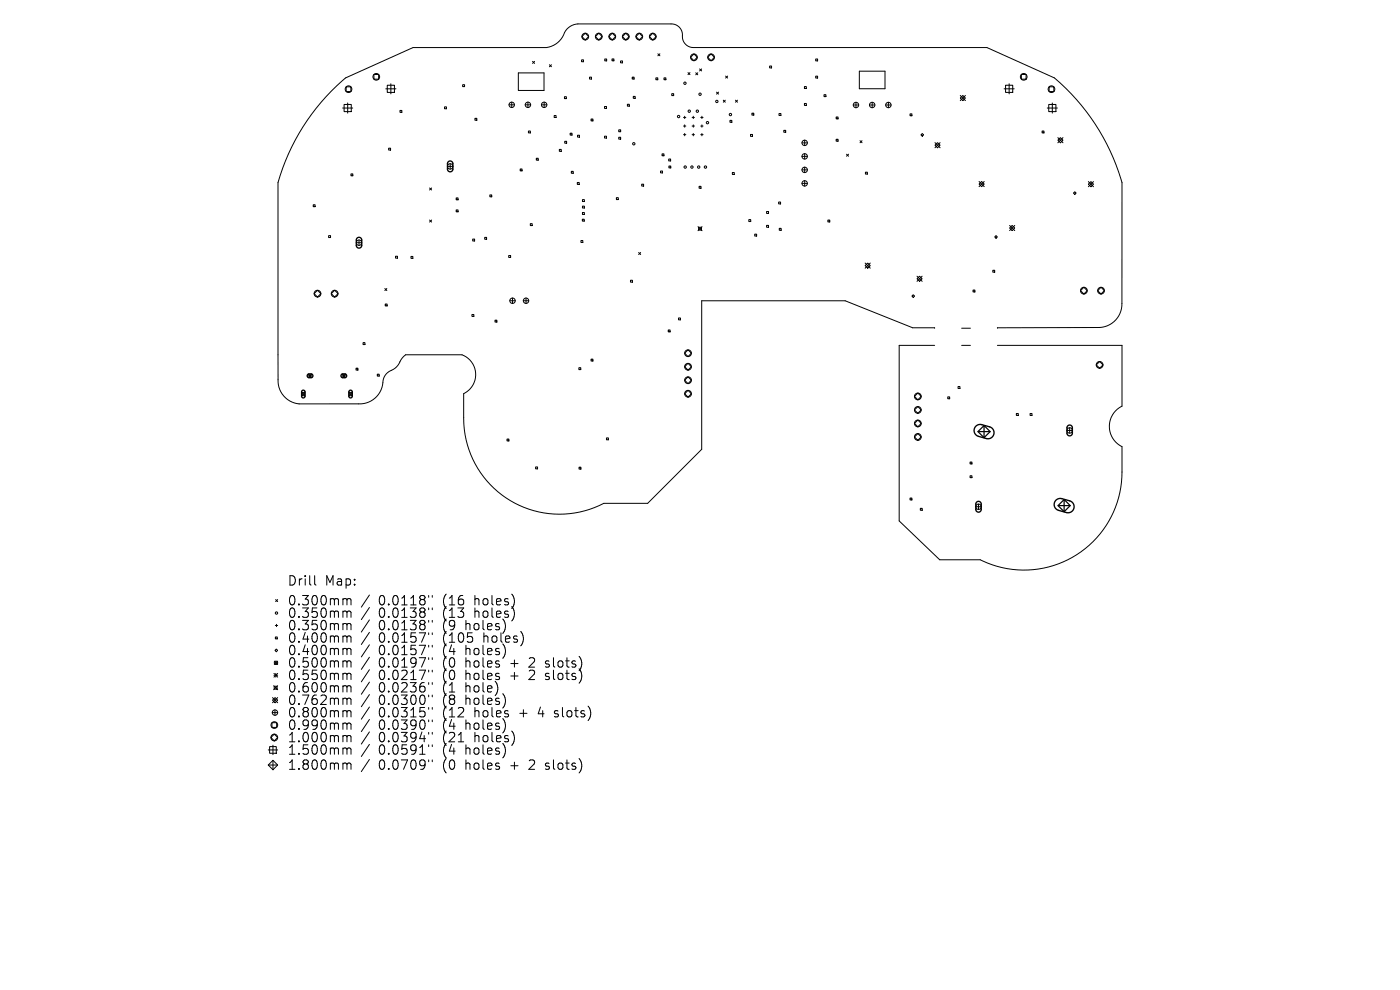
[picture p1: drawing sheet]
<svg xmlns="http://www.w3.org/2000/svg" width="297mm" height="210mm" viewBox="0 0 297 210" stroke-linecap="round" stroke-linejoin="round" font-family="sans-serif">
<defs><g id="words">
<g font-size="2.8">
<text x="60.9" y="124.5">Drill</text>
<text x="68.9" y="124.5">Map:</text>
<text x="60.9" y="128.7">0.300mm</text>
<text x="60.9" y="131.3">0.350mm</text>
<text x="80.4" y="128.7">0.0118&quot;</text>
<text x="80.4" y="131.3">0.0138&quot;</text>
<text x="94.1" y="128.7">(16</text>
<text x="94.1" y="131.3">(13</text>
<text x="100.9" y="128.7">holes)</text>
<text x="100.9" y="131.3">holes)</text>
<text x="60.9" y="134">0.350mm</text>
<text x="60.9" y="136.6">0.400mm</text>
<text x="80.4" y="134">0.0138&quot;</text>
<text x="80.4" y="136.6">0.0157&quot;</text>
<text x="94.1" y="134">(9</text>
<text x="94.1" y="136.6">(105</text>
<text x="99" y="134">holes)</text>
<text x="102.8" y="136.6">holes)</text>
<text x="60.9" y="139.3">0.400mm</text>
<text x="60.9" y="141.9">0.500mm</text>
<text x="80.4" y="139.3">0.0157&quot;</text>
<text x="80.4" y="141.9">0.0197&quot;</text>
<text x="94.1" y="139.3">(4</text>
<text x="94.1" y="141.9">(0</text>
<text x="99" y="139.3">holes)</text>
<text x="99" y="141.9">holes</text>
<text x="108.8" y="141.9">+</text>
<text x="113" y="141.9">2</text>
<text x="116.6" y="141.9">slots)</text>
<text x="60.9" y="144.5">0.550mm</text>
<text x="60.9" y="147.2">0.600mm</text>
<text x="60.9" y="149.8">0.762mm</text>
<text x="80.4" y="144.5">0.0217&quot;</text>
<text x="80.4" y="147.2">0.0236&quot;</text>
<text x="80.4" y="149.8">0.0300&quot;</text>
<text x="94.1" y="144.5">(0</text>
<text x="94.1" y="147.2">(1</text>
<text x="94.1" y="149.8">(8</text>
<text x="99" y="144.5">holes</text>
<text x="99" y="147.2">hole)</text>
<text x="99" y="149.8">holes)</text>
<text x="108.8" y="144.5">+</text>
<text x="113" y="144.5">2</text>
<text x="116.6" y="144.5">slots)</text>
<text x="60.9" y="152.5">0.800mm</text>
<text x="60.9" y="155.1">0.990mm</text>
<text x="80.4" y="152.5">0.0315&quot;</text>
<text x="80.4" y="155.1">0.0390&quot;</text>
<text x="94.1" y="152.5">(12</text>
<text x="94.1" y="155.1">(4</text>
<text x="99" y="155.1">holes)</text>
<text x="100.9" y="152.5">holes</text>
<text x="110.7" y="152.5">+</text>
<text x="114.9" y="152.5">4</text>
<text x="118.5" y="152.5">slots)</text>
<text x="60.9" y="157.7">1.000mm</text>
<text x="60.9" y="160.4">1.500mm</text>
<text x="80.4" y="157.7">0.0394&quot;</text>
<text x="80.4" y="160.4">0.0591&quot;</text>
<text x="94.1" y="157.7">(21</text>
<text x="94.1" y="160.4">(4</text>
<text x="99" y="160.4">holes)</text>
<text x="100.9" y="157.7">holes)</text>
<text x="60.9" y="163.6">1.800mm</text>
<text x="80.4" y="163.6">0.0709&quot;</text>
<text x="94.1" y="163.6">(0</text>
<text x="99" y="163.6">holes</text>
<text x="108.8" y="163.6">+</text>
<text x="113" y="163.6">2</text>
<text x="116.6" y="163.6">slots)</text>
</g>
</g></defs>
<g fill="none" stroke="#000" stroke-width=".21">
<path d="M73.4 18.4h1v1h-1zM79.3 15.8h1v1h-1zM81.8 18.8h2.2M82.2 18.1h1.5v1.5h-1.5zM82.9 17.8v2.1M98.2 18h.4v.4h-.4zM110 15.5h5.4v3.7h-5.4zM113 13l.4 .4M113.4 13l-.4 .4M116.6 13.7l.4 .5M117 13.7l-.4 .5M123.4 12.7h.4v.4h-.4z"/>
<path d="M123.4 7.8l.8-.8 .7 .8-.7 .7zM125.1 16.4h.4v.4h-.4zM126.3 7.8l.7-.8 .7 .8-.7 .7zM128.3 12.5h.4v.4h-.4zM129.2 7.8l.7-.8 .7 .8-.7 .7zM129.8 12.5h.4v.4h-.4zM131.7 12.9h.4v.4h-.4zM132 7.8l.8-.8 .7 .8-.7 .7zM134.1 16.4h.4v.4h-.4zM134.9 7.8l.7-.8 .7 .8-.7 .7zM137.8 7.8l.7-.8 .7 .8-.7 .7zM139.1 16.5h.4v.4h-.4z"/>
<path d="M139.6 11.4l.4 .4M140 11.4l-.4 .4M140.9 16.5h.4v.4h-.4zM142.5 19.9h.4v.4h-.4zM145.9 15.4l.5 .4M146.4 15.4l-.5 .4M146.5 12.2l.7-.8 .7 .8-.7 .7zM147.6 15.4l.4 .5M148 15.4l-.4 .5M148.4 14.6l.4 .5M148.8 14.6l-.4 .5M150.9 11.4l.7 .8-.7 .7-.8-.7z"/>
<path d="M152 19.5l.4 .5M152.4 19.5l-.4 .5M153.9 16.1l.5 .5M154.4 16.1l-.5 .5M163.3 14h.4v.4h-.4zM170.7 18.4h.4v.4h-.4zM173 12.5h.5v.4h-.5zM173 16.2h.5v.4h-.5zM182.3 15.1h5.4v3.7h-5.4zM213 18.8h2.2M213.3 18.1h1.5v1.5h-1.5zM214.1 17.8v2.1"/>
<path d="M216.7 15.8h1v1h-1zM222.6 18.4h1v1h-1zM72.7 22.9h2.1M73 22.2h1.5v1.5h-1.5zM73.8 21.8v2.2M74.4 36.9h.5v.4h-.5zM82.5 31.4h.4v.4h-.4zM84.8 23.4h.5v.4h-.5zM91.1 39.9l.5 .4M91.6 39.9l-.5 .4M94.3 22.7h.4v.4h-.4zM94.9 35.3h1.2"/>
<path d="M95.5 34.7v1.2M100.8 25.1h.4v.4h-.4zM108 22.2h1.1M108.6 21.7v1.1M110.4 35.8h.4v.5h-.4zM111.4 22.2h1.2M112 21.7v1.1M112.1 27.8h.4v.4h-.4zM113.8 33.6h.4v.4h-.4zM114.9 22.2h1.1M115.4 21.7v1.1M117.6 24.5h.4v.4h-.4z"/>
<path d="M118.7 31.7h.4v.4h-.4zM119.7 20.5h.5v.4h-.5zM119.8 30h.4v.4h-.4zM120.9 28.3h.5v.4h-.5zM121.2 36.3h.4v.4h-.4zM122.5 38.7h.4v.4h-.4zM122.5 28.7h.4v.4h-.4zM125.4 25.2h.4v.5h-.4zM128.3 22.6h.4v.4h-.4zM128.3 28.9h.4v.4h-.4zM131.3 27.5h.4v.4h-.4zM131.3 29.1h.4v.4h-.4z"/>
<path d="M133.1 22.1h.4v.4h-.4zM134.3 20.4h.4v.5h-.4zM136.1 39.1h.4v.4h-.4zM140.1 36.3h.4v.4h-.4zM140.4 32.6h.5v.4h-.5zM141.9 33.7h.4v.4h-.4zM141.9 35.2h.4v.4h-.4zM145 24.9h.5M145 26.7h.5M145 28.6h.5M145.3 24.7v.5M145.3 26.5v.5"/>
<path d="M145.3 28.3v.5M146.8 24.9h.5M146.8 26.7h.5M146.8 28.6h.5M147.1 24.7v.5M147.1 26.5v.5M147.1 28.3v.5M148.3 39.5h.4v.4h-.4zM148.7 24.9h.5M148.7 26.7h.5M148.7 28.6h.5M148.9 24.7v.5"/>
<path d="M148.9 26.5v.5M148.9 28.3v.5M153.4 21.3l.5 .4M153.9 21.3l-.5 .4M154.9 25.5h.4v.4h-.4zM155.4 36.6h.4v.4h-.4zM156 21.3l.5 .4M156.5 21.3l-.5 .4M159.2 28.5h.4v.4h-.4zM159.5 24h.4v.4h-.4zM165.3 24.1h.4v.4h-.4zM166.3 27.6h.4v.5h-.4z"/>
<path d="M170.1 30.3h1.2M170.1 33.2h1.2M170.1 36h1.2M170.1 38.9h1.2M170.7 22h.4v.4h-.4zM170.7 29.7v1.2M170.7 32.6v1.1M170.7 35.5v1.1M170.7 38.3v1.2M174.8 20.1h.4v.4h-.4zM177.4 24.8h.4v.4h-.4zM177.4 29.5h.4v.4h-.4z"/>
<path d="M179.6 32.7l.4 .4M180 32.7l-.4 .4M181 22.3h1.2M181.6 21.7v1.1M182.4 29.8l.5 .5M182.9 29.8l-.5 .5M183.6 36.5h.4v.4h-.4zM184.5 22.3h1.1M185 21.7v1.1M187.9 22.3h1.1M188.5 21.7v1.1M193.1 24.2h.4v.4h-.4z"/>
<path d="M195.7 28.3l.2 .3-.2 .3-.3-.3zM198.3 30.8l.6-.5 .5 .5-.5 .5zM198.3 30.3l1.1 1M199.4 30.3l-1.1 1M203.7 20.3l1.1 1M204.3 20.3l.5 .5-.5 .5-.6-.5zM204.8 20.3l-1.1 1M207.7 38.5l1.1 1.1M208.3 38.5l.5 .5-.5 .6-.6-.6zM208.8 38.5l-1.1 1.1M221.1 27.8h.4v.4h-.4zM222.2 22.9h2.1"/>
<path d="M222.5 22.2h1.5v1.5h-1.5zM223.2 21.8v2.2M224.4 29.2l1.1 1.1M225 29.2l.5 .5-.5 .6-.6-.6zM225.5 29.2l-1.1 1.1M230.9 39.1l.5-.6 .6 .6-.6 .5zM230.9 38.5l1.1 1.1M232 38.5l-1.1 1.1M66.4 43.4h.4v.4h-.4zM69.7 50h.4v.4h-.4zM75.6 51.5h1.1M76.2 50.9v1.2"/>
<path d="M83.9 54.4h.4v.4h-.4zM87.2 54.4h.4v.4h-.4zM91.1 46.7l.5 .4M91.6 46.7l-.5 .4M96.8 42h.4v.4h-.4zM96.8 44.5h.4v.4h-.4zM100.3 50.7h.4v.4h-.4zM102.8 50.4h.4v.4h-.4zM103.9 41.3h.4v.5h-.4zM107.9 54.2h.4v.4h-.4zM112.5 47.4h.4v.5h-.4zM123.2 51h.4v.4h-.4z"/>
<path d="M123.5 46.5h.4v.4h-.4zM123.6 42.3h.4v.5h-.4zM123.6 43.7h.4v.4h-.4zM123.6 45.1h.4v.4h-.4zM130.8 41.9h.4v.4h-.4zM133.8 59.4h.4v.5h-.4zM135.5 53.6l.4 .4M135.9 53.6l-.4 .4M148.1 48.1l.8 .8M148.2 48.2h.6v.6h-.6zM148.9 48.1l-.8 .8M158.9 46.6h.4v.4h-.4z"/>
<path d="M160.1 49.7h.4v.4h-.4zM162.6 44.9h.4v.4h-.4zM162.6 47.8h.4v.4h-.4zM165.2 42.9h.4v.4h-.4zM165.3 48.4h.4v.4h-.4zM175.6 46.7h.4v.4h-.4zM183.5 55.8l1.1 1.1M184.1 55.8l.5 .5-.5 .6-.6-.6zM184.6 55.8l-1.1 1.1M194.5 58.6l1.1 1.1M195.1 58.6l.5 .5-.5 .6-.6-.6zM195.6 58.6l-1.1 1.1"/>
<path d="M210.6 57.3h.4v.4h-.4zM211.3 50l.3 .3-.3 .2-.3-.2zM214.2 47.8l1.1 1.1M214.7 47.8l.6 .6-.6 .5-.5-.5zM215.3 47.8l-1.1 1.1M228 40.7l.3 .3-.3 .2-.3-.2zM65.4 79.3l.8 .8M65.4 79.7h.8M65.8 79.3v.8M66.2 79.3l-.8 .8M66.6 62.3l.8-.7 .7 .7-.7 .7zM70.3 62.3l.7-.7 .7 .7-.7 .7z"/>
<path d="M72.5 79.7h.8M72.5 79.3l.8 .8M72.9 79.3v.8M73.3 79.3l-.8 .8M75.5 78.1h.4v.4h-.4zM77 72.7h.4v.4h-.4zM80 79.4h.4v.4h-.4zM81.6 61.2l.5 .4M81.7 64.5h.4v.4h-.4zM82.1 61.2l-.5 .4M100.1 66.7h.4v.4h-.4zM105 67.9h.4v.4h-.4z"/>
<path d="M108.2 63.8h1.1M108.7 63.2v1.2M111 63.8h1.2M111.6 63.2v1.2M122.8 78h.4v.4h-.4zM125.4 76.2h.4v.4h-.4zM141.8 70h.4v.4h-.4zM143.9 67.5h.4v.4h-.4zM145.2 74.9l.8-.7 .7 .7-.7 .7zM145.2 77.8l.8-.7 .7 .7-.7 .7zM193.7 62.5l.3 .3-.3 .3-.2-.3zM198.3 69.6l-4.7-.1-14.3-5.7h-30.4v31.5l-11.5 11.5h-9.3a20.3 20.3 0 0 1-29.7-18.3v-5a4.5 4.5 0 0 0 2.5-4.2 4.5 4.5 0 0 0-2.9-4h-12l-.7 .6a4.6 4.6 0 0 1-2.4 2.7 3.1 3.1 0 0 0-1.8 3.1 4.9 4.9 0 0 1-5.1 4h-12.5a4.9 4.9 0 0 1-4.5-5.2v-41.8a45.4 45.4 0 0 1 14.3-22.2l14.3-6.4h28.3a5 5 0 0 0 4.1-3.6l1-.9 .8-.4 .8-.1h19.8a2.49 2.49 0 0 1 2.4 3 2.32 2.32 0 0 0 2.3 2h62.3l14.3 6.4a45.7 45.7 0 0 1 14.3 22.2v25.7a5 5 0 0 1-5.1 5.1l-21.3 .1"/>
<path d="M198.3 73.3h-7.5v37.2l8.6 8.2h8.5a20.8 20.8 0 0 0 30.1-18.6v-5.4a4.8 4.8 0 0 1-2.7-4.2 4.8 4.8 0 0 1 2.7-4.3v-12.9h-26.4M204 73.3h1.9M204 69.6h1.9M206.4 61.5h.4v.4h-.4zM229.2 61.7l.7-.8 .8 .8-.8 .7zM232.9 61.7l.7-.8 .7 .8-.7 .7zM233.3 76.7l.7 .7-.7 .7-.7-.7zM64 83.2l.7 .7M64.7 83.2l-.7 .7M74 83.2l.7 .7M74.7 83.2l-.7 .7M107.6 93.1h.4v.4h-.4z"/>
<path d="M113.6 99.1h.4v.4h-.4zM122.8 99.1h.4v.4h-.4zM128.7 92.9h.4v.4h-.4zM145.2 80.7l.8-.8 .7 .8-.7 .7zM145.2 83.5l.8-.7 .7 .7-.7 .7zM194 84.1l.7-.7 .7 .7-.7 .7zM194 87l.7-.8 .7 .8-.7 .7zM194 89.8l.7-.7 .7 .7-.7 .7zM194 92.7l.7-.7 .7 .7-.7 .7zM201.1 84.2h.4v.4h-.4zM203.2 82h.4v.4h-.4zM205.8 98h.4v.4h-.4z"/>
<path d="M215.6 87.7h.4v.4h-.4zM218.5 87.7h.4v.4h-.4zM226.4 91.3h1.1M226.9 90.7v1.2M193.1 105.7h.4v.4h-.4zM195.2 107.8h.4v.4h-.4zM205.8 100.9h.4v.4h-.4zM207 107.5h1.2M207.6 106.9v1.2M58.3 138l.3-.3 .3 .3-.3 .3zM58.4 132.7h.5M58.4 135.1h.4v.4h-.4z"/>
<path d="M58.5 127.2l.4 .4M58.7 132.4v.5M58.9 127.2l-.4 .4M66.8 122.1v1.7l.2 .3M73 127l.5 .1 .1 .2M73 129.6h.3l.3 .3M73 132.3h.3l.3 .3M73 134.9h.3l.3 .3M73 137.5l.5 .1 .1 .2M73.6 127.3l.3-.3 .5 .1 .1 1.2M73.6 127.3v1M73.6 129.9v1.1"/>
<path d="M73.6 132.6v1M73.6 135.2v1M73.6 137.8v1.1M73.6 129.9l.3-.3 .5 .1 .1 1.3M73.6 132.6l.3-.3 .5 .1 .1 1.2M73.6 135.2l.3-.3 .5 .1 .1 1.2M73.6 137.8l.3-.3 .5 .1 .1 1.3M78.4 126.2l-1.7 2.6M78.4 128.9l-1.7 2.5M78.4 131.5l-1.7 2.6M78.4 134.1l-1.7 2.6M78.4 136.8l-1.7 2.6"/>
<path d="M78.4 139.4l-1.7 2.6M90.9 126.3v.4M90.9 129v.3M90.9 131.6v.4M90.9 134.2v.4M90.9 136.9v.4M90.9 139.5v.4M91.7 126.3v.4M91.7 129v.3M91.7 131.6v.4M91.7 134.2v.4M91.7 136.9v.4"/>
<path d="M91.7 139.5v.4M56.9 159.1h2M57.2 158.4h1.4v1.4h-1.4zM57.5 156.4l.7-.7 .7 .7-.7 .8zM57.7 153.3h1v1h-1zM57.8 151.2h1.1M57.8 148.5l.6-.5 .5 .5-.5 .6zM57.8 148l1.1 1.1M57.9 158.1v2M58 145.5l.9 .8M58.1 142.9l.8 .7M58.1 143.2h.8"/>
<path d="M58.2 145.6h.6v.6h-.6zM58.2 140.2l.7 .8M58.3 150.6v1.1M58.5 142.9v.7M58.9 140.2l-.7 .8M58.9 142.9l-.8 .7M58.9 145.5l-.9 .8M58.9 148l-1.1 1.1M73 140.2l.5 .1 .1 .2M73 142.8h.3l.3 .3M73 145.5l.5 .1 .1 .2M73 148.1h.3l.3 .3"/>
<path d="M73 150.7l.5 .1 .1 .2M73 153.4l.5 .1 .1 .2M73 156l.5 .1 .1 .2M73 158.7h.3l.3 .3M73.6 140.5v1M73.6 143.1v1.1M73.6 145.8v1M73.6 148.4v1M73.6 151v1.1M73.6 153.7v1M73.6 156.3v1.1M73.6 159v1"/>
<path d="M73.6 140.5l.3-.3 .5 .1 .1 1.2M73.6 143.1l.3-.3 .5 .1 .1 1.3M73.6 145.8l.3-.3 .5 .1 .1 1.2M73.6 148.4l.3-.3 .5 .1 .1 1.2M73.6 151l.3-.3 .5 .1 .1 1.3M73.6 153.7l.3-.3 .5 .1 .1 1.2M73.6 156.3l.3-.3 .5 .1 .1 1.3M73.6 159l.3-.3 .5 .1 .1 1.2M78.4 142.1l-1.7 2.5M78.4 144.7l-1.7 2.6M78.4 147.3l-1.7 2.6M78.4 150l-1.7 2.6"/>
<path d="M78.4 152.6l-1.7 2.6M78.4 155.3l-1.7 2.5M78.4 157.9l-1.7 2.6M90.9 142.2v.3M90.9 144.8v.4M90.9 147.4v.4M90.9 150.1v.4M90.9 152.7v.4M90.9 155.4v.3M90.9 158v.4M91.7 142.2v.3M91.7 144.8v.4"/>
<path d="M91.7 147.4v.4M91.7 150.1v.4M91.7 152.7v.4M91.7 155.4v.3M91.7 158v.4M115.7 141.4l.2 .1M115.7 144.1l.2 .1M115.8 140.3v.5M115.8 142.9v.5M117.6 152l.2 .1M117.7 150.8v.5M56.9 162.3l1-1 1 1-1 1z"/>
<path d="M56.9 162.3h2M57.9 161.3v2M73 161.9l.5 .1 .1 .2M73.6 162.2v1M73.6 162.2l.3-.3 .5 .1 .1 1.2M78.4 161.1l-1.7 2.6M90.9 161.2v.4M91.7 161.2v.4M115.7 163.1l.2 .1M115.8 162v.4"/>
<circle cx="73.9" cy="18.9" r=".71"/>
<circle cx="79.8" cy="16.3" r=".71"/>
<circle cx="124.2" cy="7.8" r=".72"/>
<circle cx="127" cy="7.8" r=".72"/>
<circle cx="129.9" cy="7.8" r=".72"/>
<circle cx="132.8" cy="7.8" r=".72"/>
<circle cx="135.6" cy="7.8" r=".72"/>
<circle cx="138.5" cy="7.8" r=".72"/>
<circle cx="145.3" cy="17.7" r=".25"/>
<circle cx="147.2" cy="12.2" r=".72"/>
<circle cx="148.5" cy="20" r=".25"/>
<circle cx="150.9" cy="12.2" r=".72"/>
<circle cx="217.2" cy="16.3" r=".71"/>
<circle cx="223.1" cy="18.9" r=".71"/>
<circle cx="95.5" cy="35.3" r=".57"/>
<circle cx="108.6" cy="22.2" r=".57"/>
<circle cx="112" cy="22.2" r=".57"/>
<circle cx="115.4" cy="22.2" r=".57"/>
<circle cx="134.5" cy="30.5" r=".25"/>
<circle cx="144" cy="24.7" r=".25"/>
<circle cx="145.4" cy="35.4" r=".25"/>
<circle cx="146.2" cy="23.6" r=".25"/>
<circle cx="146.8" cy="35.4" r=".25"/>
<circle cx="147.9" cy="23.6" r=".25"/>
<circle cx="148.2" cy="35.4" r=".25"/>
<circle cx="149.7" cy="35.4" r=".25"/>
<circle cx="150.1" cy="26" r=".25"/>
<circle cx="152.1" cy="21.5" r=".25"/>
<circle cx="155" cy="24.3" r=".25"/>
<circle cx="170.7" cy="36" r=".57"/>
<circle cx="170.7" cy="30.3" r=".57"/>
<circle cx="170.7" cy="38.9" r=".57"/>
<circle cx="170.7" cy="33.2" r=".57"/>
<circle cx="181.6" cy="22.3" r=".57"/>
<circle cx="185" cy="22.3" r=".57"/>
<circle cx="188.5" cy="22.3" r=".57"/>
<circle cx="76.2" cy="51.5" r=".57"/>
<circle cx="67.4" cy="62.3" r=".72"/>
<circle cx="71" cy="62.3" r=".72"/>
<circle cx="108.7" cy="63.8" r=".57"/>
<circle cx="111.6" cy="63.8" r=".57"/>
<circle cx="146" cy="74.9" r=".72"/>
<circle cx="146" cy="77.8" r=".72"/>
<circle cx="229.9" cy="61.7" r=".72"/>
<circle cx="233.3" cy="77.4" r=".72"/>
<circle cx="233.6" cy="61.7" r=".72"/>
<circle cx="64.3" cy="83.6" r=".36"/>
<circle cx="74.4" cy="83.6" r=".36"/>
<circle cx="146" cy="83.5" r=".72"/>
<circle cx="146" cy="80.7" r=".72"/>
<circle cx="194.7" cy="87" r=".72"/>
<circle cx="194.7" cy="84.1" r=".72"/>
<circle cx="194.7" cy="92.7" r=".72"/>
<circle cx="194.7" cy="89.8" r=".72"/>
<circle cx="226.9" cy="91.3" r=".57"/>
<circle cx="207.6" cy="107.5" r=".57"/>
<circle cx="58.7" cy="130" r=".25"/>
<circle cx="58.2" cy="156.4" r=".72"/>
<circle cx="58.2" cy="153.8" r=".71"/>
<circle cx="58.3" cy="151.2" r=".57"/>
<circle cx="58.5" cy="140.6" r=".36"/>
</g>
<path d="M95.1 34.3l.6-.1 .4 .4v1.4l-.4 .4h-.5l-.3-.4v-1.3zM75.8 50.5l.5-.1 .4 .4v1.4l-.4 .4h-.4l-.3-.4v-1.3zM65.3 79.4h.8l.2 .2 .1 .3-.3 .2h-.7l-.2-.3zM72.4 79.4h.9l.2 .2v.3l-.2 .2h-.7l-.3-.3zM64.1 82.9l.4-.1 .2 .3v1l-.3 .3-.4-.3zM74.1 82.9l.4-.1 .2 .3v1l-.3 .3-.4-.3zM207 90.4l.9-.4 2 .5a1.29 1.29 0 0 1 .9 1.6 1.29 1.29 0 0 1-1.6 .9l-1.6-.4a1.29 1.29 0 0 1-.6-2.2zM226.5 90.3l.6-.1 .4 .4v1.4l-.4 .4h-.5l-.2-.4v-1.3zM207.2 106.5l.5-.1 .4 .4 .1 1.4-.5 .4h-.4l-.3-.4v-1.3zM224 106.1l.9-.4 2 .5a1.29 1.29 0 0 1 .9 1.6 1.29 1.29 0 0 1-1.6 .9l-1.6-.4a1.29 1.29 0 0 1-.6-2.2z" fill="none" stroke="#000" stroke-width=".29"/>
<path d="M207.5 91.6l1.3-1.3 1.3 1.3-1.3 1.2zM207.5 91.6h2.6M208.8 90.3v2.5M224.5 107.3h2.5M225.7 106l1.3 1.3-1.3 1.2-1.2-1.2zM225.7 106v2.5" fill="none" stroke="#000" stroke-width=".26"/>
<use href="#words"/>
</svg>
